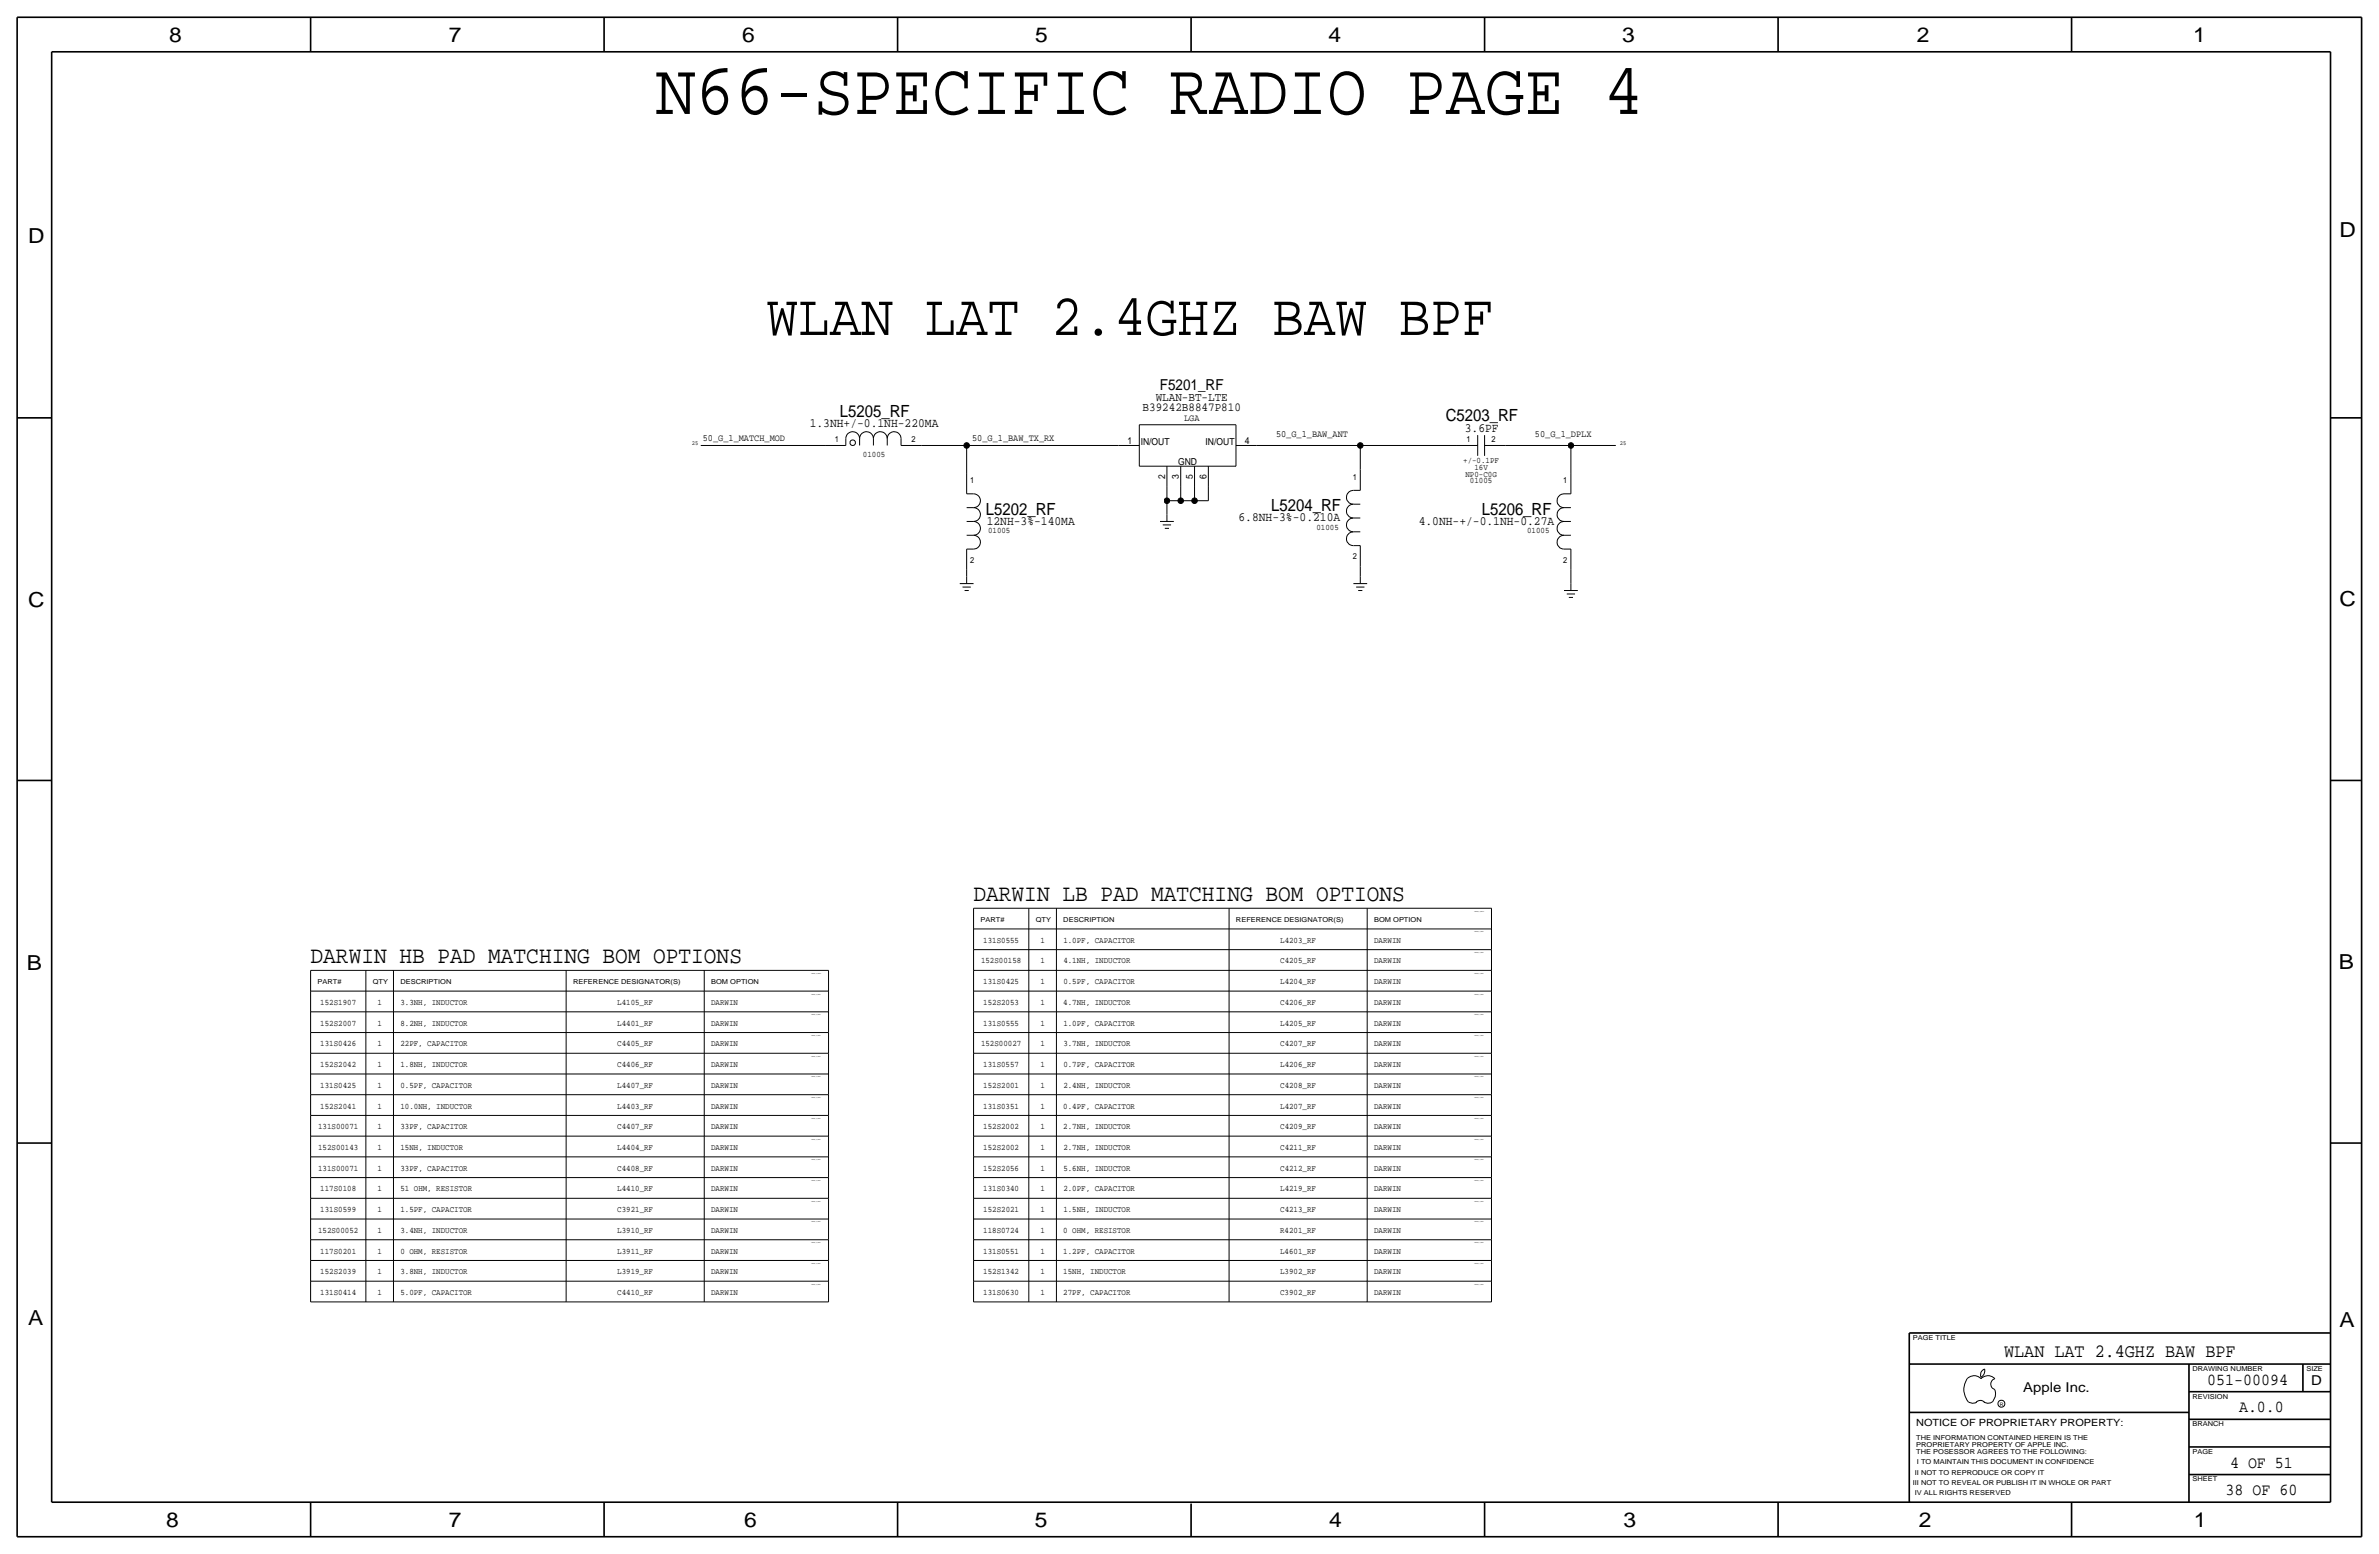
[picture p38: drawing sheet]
<svg xmlns="http://www.w3.org/2000/svg" width="875mm" height="572mm" viewBox="0 0 875 572" stroke-linecap="round" stroke-linejoin="round" font-family="sans-serif">
<defs><g id="words">
<text font-size="27.1" x="241.2" y="41.9">N66-SPECIFIC RADIO PAGE 4</text>
<text font-size="21.7" x="281.9" y="123.2">WLAN LAT 2.4GHZ BAW BPF</text>
<g font-size="8.7">
<text x="358.1" y="331.5">DARWIN LB PAD MATCHING BOM OPTIONS</text>
<text x="114.2" y="354.3">DARWIN HB PAD MATCHING BOM OPTIONS</text>
</g>
<g font-size="7.6">
<text x="62.2" y="15.5">8</text>
<text x="165.1" y="15.5">7</text>
<text x="273" y="15.5">6</text>
<text x="380.7" y="15.5">5</text>
<text x="488.6" y="15.5">4</text>
<text x="596.6" y="15.5">3</text>
<text x="705.1" y="15.5">2</text>
<text x="806.7" y="15.5">1</text>
<text x="10.4" y="89.4">D</text>
<text x="860.5" y="87.1">D</text>
<text x="10.4" y="223.3">C</text>
<text x="860.5" y="222.8">C</text>
<text x="9.8" y="356.6">B</text>
<text x="860.3" y="356.4">B</text>
<text x="10.4" y="487.4">A</text>
<text x="860.5" y="488.2">A</text>
<text x="61.2" y="561.6">8</text>
<text x="165" y="561.6">7</text>
<text x="273.8" y="561.6">6</text>
<text x="380.7" y="561.6">5</text>
<text x="488.9" y="561.6">4</text>
<text x="597.1" y="561.6">3</text>
<text x="705.8" y="561.6">2</text>
<text x="806.9" y="561.6">1</text>
</g>
<text font-size="6.9" x="737.2" y="499.1">WLAN LAT 2.4GHZ BAW BPF</text>
<g font-size="6.2">
<text x="308.9" y="153.4">L5205_RF</text>
<text x="531.7" y="154.9">C5203_RF</text>
<text x="362.7" y="189.2">L5202_RF</text>
<text x="467.5" y="188">L5204_RF</text>
<text x="545" y="189.2">L5206_RF</text>
<text x="811.9" y="509.3">051-00094</text>
<text x="823.6" y="519.4">A.0.0</text>
<text x="820.3" y="539.8">4 OF 51</text>
<text x="818.6" y="549.9">38 OF 60</text>
</g>
<text font-size="5.6" x="426.6" y="143.5">F5201_RF</text>
<g font-size="5">
<text x="850.1" y="509.3">D</text>
<text x="744.2" y="511.8">Apple Inc.</text>
</g>
<g font-size="4.7">
<text x="297.8" y="157">1.3NH+/-0.1NH-220MA</text>
<text x="538.8" y="158.7">3.6PF</text>
<text x="455.5" y="191.8">6.8NH-3%-0.210A</text>
<text x="362.9" y="193">12NH-3%-140MA</text>
<text x="521.8" y="193">4.0NH-+/-0.1NH-0.27A</text>
</g>
<g font-size="4.5">
<text x="425.1" y="147.3">WLAN-BT-LTE</text>
<text x="420.2" y="151.1">B39242B8847P810</text>
</g>
<text font-size="3.7" x="704.8" y="524.5">NOTICE OF PROPRIETARY PROPERTY:</text>
<g font-size="3.5">
<text x="435.5" y="154.9">LGA</text>
<text x="469.3" y="160.8">50_G_1_BAW_ANT</text>
<text x="564.6" y="160.8">50_G_1_DPLX</text>
<text x="258.5" y="162.1">50_G_1_MATCH_MOD</text>
<text x="357.6" y="162.1">50_G_1_BAW_TX_RX</text>
<text x="414.8" y="163.3">1</text>
<text x="419.6" y="163.8">IN/OUT</text>
<text x="443.4" y="163.8">IN/OUT</text>
<text x="457.9" y="163.3">4</text>
<text x="433.3" y="170.9">GND</text>
<text x="428.5" y="176" transform="rotate(-90 428.5 176)">2</text>
<text x="433.6" y="176" transform="rotate(-90 433.6 176)">3</text>
<text x="438.7" y="176" transform="rotate(-90 438.7 176)">5</text>
<text x="443.8" y="176" transform="rotate(-90 443.8 176)">6</text>
</g>
<g font-size="3.1">
<text x="307" y="162.6">1</text>
<text x="317.4" y="167.9">01005</text>
<text x="335.2" y="162.6">2</text>
<text x="539.4" y="162.6">1</text>
<text x="548.6" y="162.6">2</text>
<text x="538.2" y="170.2">+/-0.1PF</text>
<text x="542.3" y="172.7">16V</text>
<text x="356.8" y="177.8">1</text>
<text x="497.5" y="176.5">1</text>
<text x="539" y="175.3">NP0-C0G</text>
<text x="540.7" y="177.8">01005</text>
<text x="575" y="177.8">1</text>
<text x="363.4" y="196.1">01005</text>
<text x="484.2" y="194.8">01005</text>
<text x="561.7" y="196.1">01005</text>
<text x="356.8" y="207">2</text>
<text x="497.5" y="205.7">2</text>
<text x="575" y="207">2</text>
<text x="361.7" y="346.7">131S0555</text>
<text x="382.7" y="346.7">1</text>
<text x="391.1" y="346.7">1.0PF, CAPACITOR</text>
<text x="470.9" y="346.7">L4203_RF</text>
<text x="505.4" y="346.7">DARWIN</text>
<text x="360.8" y="354.3">152S00158</text>
<text x="382.7" y="354.3">1</text>
<text x="391.1" y="354.3">4.1NH, INDUCTOR</text>
<text x="470.9" y="354.3">C4205_RF</text>
<text x="505.4" y="354.3">DARWIN</text>
<text x="361.7" y="361.9">131S0425</text>
<text x="382.7" y="361.9">1</text>
<text x="391.1" y="361.9">0.5PF, CAPACITOR</text>
<text x="470.9" y="361.9">L4204_RF</text>
<text x="505.4" y="361.9">DARWIN</text>
<text x="117.8" y="369.6">152S1907</text>
<text x="138.8" y="369.6">1</text>
<text x="147.3" y="369.6">3.3NH, INDUCTOR</text>
<text x="227" y="369.6">L4105_RF</text>
<text x="261.6" y="369.6">DARWIN</text>
<text x="361.6" y="369.6">152S2053</text>
<text x="382.7" y="369.6">1</text>
<text x="391.1" y="369.6">4.7NH, INDUCTOR</text>
<text x="470.9" y="369.6">C4206_RF</text>
<text x="505.4" y="369.6">DARWIN</text>
<text x="117.8" y="377.2">152S2007</text>
<text x="138.8" y="377.2">1</text>
<text x="147.3" y="377.2">8.2NH, INDUCTOR</text>
<text x="227" y="377.2">L4401_RF</text>
<text x="261.6" y="377.2">DARWIN</text>
<text x="361.7" y="377.2">131S0555</text>
<text x="382.7" y="377.2">1</text>
<text x="391.1" y="377.2">1.0PF, CAPACITOR</text>
<text x="470.9" y="377.2">L4205_RF</text>
<text x="505.4" y="377.2">DARWIN</text>
<text x="117.8" y="384.8">131S0426</text>
<text x="138.8" y="384.8">1</text>
<text x="147.3" y="384.8">22PF, CAPACITOR</text>
<text x="227" y="384.8">C4405_RF</text>
<text x="261.6" y="384.8">DARWIN</text>
<text x="360.8" y="384.8">152S00027</text>
<text x="382.7" y="384.8">1</text>
<text x="391.1" y="384.8">3.7NH, INDUCTOR</text>
<text x="470.9" y="384.8">C4207_RF</text>
<text x="505.4" y="384.8">DARWIN</text>
<text x="117.8" y="392.4">152S2042</text>
<text x="138.8" y="392.4">1</text>
<text x="147.3" y="392.4">1.8NH, INDUCTOR</text>
<text x="227" y="392.4">C4406_RF</text>
<text x="261.6" y="392.4">DARWIN</text>
<text x="361.6" y="392.4">131S0557</text>
<text x="382.7" y="392.4">1</text>
<text x="391.1" y="392.4">0.7PF, CAPACITOR</text>
<text x="470.9" y="392.4">L4206_RF</text>
<text x="505.4" y="392.4">DARWIN</text>
<text x="117.8" y="400">131S0425</text>
<text x="138.8" y="400">1</text>
<text x="147.3" y="400">0.5PF, CAPACITOR</text>
<text x="227" y="400">L4407_RF</text>
<text x="261.6" y="400">DARWIN</text>
<text x="361.7" y="400">152S2001</text>
<text x="382.7" y="400">1</text>
<text x="391.1" y="400">2.4NH, INDUCTOR</text>
<text x="470.9" y="400">C4208_RF</text>
<text x="505.4" y="400">DARWIN</text>
<text x="117.8" y="407.7">152S2041</text>
<text x="138.8" y="407.7">1</text>
<text x="147.3" y="407.7">10.0NH, INDUCTOR</text>
<text x="227" y="407.7">L4403_RF</text>
<text x="261.6" y="407.7">DARWIN</text>
<text x="361.6" y="407.7">131S0351</text>
<text x="382.7" y="407.7">1</text>
<text x="391.1" y="407.7">0.4PF, CAPACITOR</text>
<text x="470.9" y="407.7">L4207_RF</text>
<text x="505.4" y="407.7">DARWIN</text>
<text x="117" y="415.3">131S00071</text>
<text x="138.8" y="415.3">1</text>
<text x="147.3" y="415.3">33PF, CAPACITOR</text>
<text x="227" y="415.3">C4407_RF</text>
<text x="261.6" y="415.3">DARWIN</text>
<text x="361.6" y="415.3">152S2002</text>
<text x="382.7" y="415.3">1</text>
<text x="391.1" y="415.3">2.7NH, INDUCTOR</text>
<text x="470.9" y="415.3">C4209_RF</text>
<text x="505.4" y="415.3">DARWIN</text>
<text x="117" y="422.9">152S00143</text>
<text x="138.8" y="422.9">1</text>
<text x="147.3" y="422.9">15NH, INDUCTOR</text>
<text x="227" y="422.9">L4404_RF</text>
<text x="261.6" y="422.9">DARWIN</text>
<text x="361.7" y="422.9">152S2002</text>
<text x="382.7" y="422.9">1</text>
<text x="391.1" y="422.9">2.7NH, INDUCTOR</text>
<text x="470.9" y="422.9">C4211_RF</text>
<text x="505.4" y="422.9">DARWIN</text>
<text x="117" y="430.5">131S00071</text>
<text x="138.8" y="430.5">1</text>
<text x="147.3" y="430.5">33PF, CAPACITOR</text>
<text x="227" y="430.5">C4408_RF</text>
<text x="261.6" y="430.5">DARWIN</text>
<text x="361.7" y="430.5">152S2056</text>
<text x="382.7" y="430.5">1</text>
<text x="391.1" y="430.5">5.6NH, INDUCTOR</text>
<text x="470.9" y="430.5">C4212_RF</text>
<text x="505.4" y="430.5">DARWIN</text>
<text x="117.8" y="438.1">117S0108</text>
<text x="138.8" y="438.1">1</text>
<text x="147.3" y="438.1">51 OHM, RESISTOR</text>
<text x="227" y="438.1">L4410_RF</text>
<text x="261.6" y="438.1">DARWIN</text>
<text x="361.7" y="438.1">131S0340</text>
<text x="382.7" y="438.1">1</text>
<text x="391.1" y="438.1">2.0PF, CAPACITOR</text>
<text x="470.9" y="438.1">L4219_RF</text>
<text x="505.4" y="438.1">DARWIN</text>
<text x="117.8" y="445.8">131S0599</text>
<text x="138.8" y="445.8">1</text>
<text x="147.3" y="445.8">1.5PF, CAPACITOR</text>
<text x="227" y="445.8">C3921_RF</text>
<text x="261.6" y="445.8">DARWIN</text>
<text x="361.7" y="445.8">152S2021</text>
<text x="382.7" y="445.8">1</text>
<text x="391.1" y="445.8">1.5NH, INDUCTOR</text>
<text x="470.9" y="445.8">C4213_RF</text>
<text x="505.4" y="445.8">DARWIN</text>
<text x="117" y="453.4">152S00052</text>
<text x="138.8" y="453.4">1</text>
<text x="147.3" y="453.4">3.4NH, INDUCTOR</text>
<text x="227" y="453.4">L3910_RF</text>
<text x="261.6" y="453.4">DARWIN</text>
<text x="361.6" y="453.4">118S0724</text>
<text x="382.7" y="453.4">1</text>
<text x="391.1" y="453.4">0 OHM, RESISTOR</text>
<text x="470.9" y="453.4">R4201_RF</text>
<text x="505.4" y="453.4">DARWIN</text>
<text x="117.8" y="461">117S0201</text>
<text x="138.8" y="461">1</text>
<text x="147.3" y="461">0 OHM, RESISTOR</text>
<text x="227" y="461">L3911_RF</text>
<text x="261.6" y="461">DARWIN</text>
<text x="361.6" y="461">131S0551</text>
<text x="382.7" y="461">1</text>
<text x="391.1" y="461">1.2PF, CAPACITOR</text>
<text x="470.9" y="461">L4601_RF</text>
<text x="505.4" y="461">DARWIN</text>
<text x="117.8" y="468.6">152S2039</text>
<text x="138.8" y="468.6">1</text>
<text x="147.3" y="468.6">3.8NH, INDUCTOR</text>
<text x="227" y="468.6">L3919_RF</text>
<text x="261.6" y="468.6">DARWIN</text>
<text x="361.6" y="468.6">152S1342</text>
<text x="382.7" y="468.6">1</text>
<text x="391.1" y="468.6">15NH, INDUCTOR</text>
<text x="470.9" y="468.6">L3902_RF</text>
<text x="505.4" y="468.6">DARWIN</text>
<text x="117.8" y="476.2">131S0414</text>
<text x="138.8" y="476.2">1</text>
<text x="147.3" y="476.2">5.0PF, CAPACITOR</text>
<text x="227" y="476.2">C4410_RF</text>
<text x="261.6" y="476.2">DARWIN</text>
<text x="361.6" y="476.2">131S0630</text>
<text x="382.7" y="476.2">1</text>
<text x="391.1" y="476.2">27PF, CAPACITOR</text>
<text x="470.9" y="476.2">C3902_RF</text>
<text x="505.4" y="476.2">DARWIN</text>
</g>
<g font-size="2.5">
<text x="360.6" y="339.1">PART#</text>
<text x="380.9" y="339.1">QTY</text>
<text x="391.1" y="339.1">DESCRIPTION</text>
<text x="454.6" y="339.1">REFERENCE DESIGNATOR(S)</text>
<text x="505.4" y="339.1">BOM OPTION</text>
<text x="116.8" y="361.9">PART#</text>
<text x="137.1" y="361.9">QTY</text>
<text x="147.3" y="361.9">DESCRIPTION</text>
<text x="210.8" y="361.9">REFERENCE DESIGNATOR(S)</text>
<text x="261.6" y="361.9">BOM OPTION</text>
<text x="703.5" y="492.8">PAGE TITLE</text>
<text x="806.4" y="504.2">DRAWING NUMBER</text>
<text x="848.3" y="504.2">SIZE</text>
<text x="806.4" y="514.4">REVISION</text>
<text x="806.4" y="524.5">BRANCH</text>
<text x="704.8" y="532.1">PROPRIETARY PROPERTY OF APPLE INC.</text>
<text x="704.8" y="529.6">THE INFORMATION CONTAINED HEREIN IS THE</text>
<text x="704.8" y="534.7">THE POSESSOR AGREES TO THE FOLLOWING:</text>
<text x="705.1" y="538.5">I TO MAINTAIN THIS DOCUMENT IN CONFIDENCE</text>
<text x="806.4" y="534.7">PAGE</text>
<text x="704.3" y="542.3">II NOT TO REPRODUCE OR COPY IT</text>
<text x="806.4" y="544.8">SHEET</text>
<text x="703.5" y="546.1">III NOT TO REVEAL OR PUBLISH IT IN WHOLE OR PART</text>
<text x="704.3" y="549.9">IV ALL RIGHTS RESERVED</text>
</g>
<g font-size="2.3">
<text x="254.5" y="163.8">25</text>
<text x="595.8" y="163.8">25</text>
</g>
<text font-size="1.8" x="735.5" y="516.9">R</text>
<g font-size=".4">
<text x="542.2" y="335.3">TABLE_5_HEAD</text>
<text x="542.2" y="342.9">TABLE_5_ITEM</text>
<text x="542.2" y="350.5">TABLE_5_ITEM</text>
<text x="298.4" y="358.1">TABLE_5_HEAD</text>
<text x="542.2" y="358.1">TABLE_5_ITEM</text>
<text x="298.4" y="365.8">TABLE_5_ITEM</text>
<text x="542.2" y="365.8">TABLE_5_ITEM</text>
<text x="298.4" y="373.4">TABLE_5_ITEM</text>
<text x="542.2" y="373.4">TABLE_5_ITEM</text>
<text x="298.4" y="381">TABLE_5_ITEM</text>
<text x="542.2" y="381">TABLE_5_ITEM</text>
<text x="298.4" y="388.6">TABLE_5_ITEM</text>
<text x="542.2" y="388.6">TABLE_5_ITEM</text>
<text x="298.4" y="396.2">TABLE_5_ITEM</text>
<text x="542.2" y="396.2">TABLE_5_ITEM</text>
<text x="298.4" y="403.9">TABLE_5_ITEM</text>
<text x="542.2" y="403.9">TABLE_5_ITEM</text>
<text x="298.4" y="411.5">TABLE_5_ITEM</text>
<text x="542.2" y="411.5">TABLE_5_ITEM</text>
<text x="298.4" y="419.1">TABLE_5_ITEM</text>
<text x="542.2" y="419.1">TABLE_5_ITEM</text>
<text x="298.4" y="426.7">TABLE_5_ITEM</text>
<text x="542.2" y="426.7">TABLE_5_ITEM</text>
<text x="298.4" y="434.3">TABLE_5_ITEM</text>
<text x="542.2" y="434.3">TABLE_5_ITEM</text>
<text x="298.4" y="442">TABLE_5_ITEM</text>
<text x="542.2" y="442">TABLE_5_ITEM</text>
<text x="298.4" y="449.6">TABLE_5_ITEM</text>
<text x="542.2" y="449.6">TABLE_5_ITEM</text>
<text x="298.4" y="457.2">TABLE_5_ITEM</text>
<text x="542.2" y="457.2">TABLE_5_ITEM</text>
<text x="298.4" y="464.8">TABLE_5_ITEM</text>
<text x="542.2" y="464.8">TABLE_5_ITEM</text>
<text x="298.4" y="472.4">TABLE_5_ITEM</text>
<text x="542.2" y="472.4">TABLE_5_ITEM</text>
</g>
</g></defs>
<g fill="none" stroke="#000" stroke-width=".37">
<path d="M419.1 156.2h35.5zM419.1 156.2v15.3zM454.6 156.2v15.3zM257.8 163.8h45.7zM303.5 163.8h7.6zM311.1 161.3a2.54 2.54 0 0 1 2.5-2.5 2.54 2.54 0 0 1 2.6 2.5 2.54 2.54 0 0 1 2.5-2.5 2.54 2.54 0 0 1 2.6 2.5 2.54 2.54 0 0 1 2.5-2.5 2.54 2.54 0 0 1 2.5 2.5 2.54 2.54 0 0 1 2.6-2.5 2.54 2.54 0 0 1 2.5 2.5M311.1 161.3v2.5zM316.2 161.3v2.5zM321.3 161.3v2.5zM326.3 161.3v2.5zM331.4 161.3v2.5zM331.4 163.8h7.6z"/>
<path d="M339 163.8h16.5zM355.6 163.8v10.2zM355.6 174v7.6zM355.6 163.8h55.8zM411.4 163.8h7.7zM419.1 171.5h35.5zM429.2 179.1v5zM429.2 171.4v7.7zM434.3 179.1v5zM434.3 171.4v7.7zM439.4 179.1v5.1zM439.4 171.4v7.7z"/>
<path d="M444.5 179.1v5zM444.5 171.4v7.7zM454.6 163.8h7.6zM462.2 163.8h38.1zM500.3 163.8v8.9zM500.3 172.7v7.6zM500.3 163.8h35.6zM535.9 163.8h7.6zM543.5 160v7.6zM546.1 163.8h7.6zM546.1 160v7.6zM553.7 163.8h24.1z"/>
<path d="M577.8 163.8h16.5zM577.8 163.8v10.2zM577.8 174v7.6zM355.6 196.9h2.5zM355.6 191.8h2.5zM355.6 186.7h2.5zM355.6 181.6h2.5zM358.1 181.6a2.54 2.54 0 0 1 2.5 2.5 2.54 2.54 0 0 1-2.5 2.6 2.54 2.54 0 0 1 2.5 2.5 2.54 2.54 0 0 1-2.5 2.6 2.54 2.54 0 0 1 2.5 2.5 2.54 2.54 0 0 1-2.5 2.6 2.54 2.54 0 0 1 2.5 2.5 2.54 2.54 0 0 1-2.5 2.5M426.7 191.8h5.1zM427.7 193h3zM428.4 194.3h1.6zM429.2 184.2v5z"/>
<path d="M429.2 189.2v2.6zM429.2 184.2h5.1zM434.3 184.2h5.1zM439.4 184.2h5.1zM497.8 195.6h2.5zM497.8 190.5h2.5zM497.8 185.4h2.5zM497.8 180.3h2.5zM497.8 195.6a2.54 2.54 0 0 0-2.5 2.5 2.54 2.54 0 0 0 2.4 2.6M497.8 185.4a2.54 2.54 0 0 0-2.5 2.5 2.54 2.54 0 0 0 2.4 2.6M497.8 180.3a2.54 2.54 0 0 0-2.5 2.6 2.54 2.54 0 0 0 2.4 2.5M497.8 190.5a2.54 2.54 0 0 0-2.5 2.5 2.54 2.54 0 0 0 2.4 2.6"/>
<path d="M575.3 196.9h2.5zM575.3 191.8h2.5zM575.3 186.7h2.5zM575.3 181.6h2.5zM575.3 196.9a2.54 2.54 0 0 0-2.6 2.5 2.54 2.54 0 0 0 2.5 2.5M575.3 186.7a2.54 2.54 0 0 0-2.6 2.5 2.54 2.54 0 0 0 2.5 2.6M575.3 181.6a2.54 2.54 0 0 0-2.6 2.5 2.54 2.54 0 0 0 2.5 2.6M575.3 191.8a2.54 2.54 0 0 0-2.6 2.5 2.54 2.54 0 0 0 2.5 2.5M353 214.6h5.1zM354 215.9h3.1zM354.8 217.2h1.5zM355.6 209.6v2.5z"/>
<path d="M355.6 201.9v7.7zM355.6 212.1v2.5zM355.6 201.9h2.5zM497.8 214.6h5.1zM497.8 200.7h2.5zM498.8 215.9h3.1zM499.6 217.2h1.5zM500.3 208.3v3.8zM500.3 212.1v2.5zM500.3 200.7v7.6zM575.3 201.9h2.5zM575.3 217.2h5z"/>
<path d="M576.3 218.4h3zM577 219.7h1.6zM577.8 209.6v5zM577.8 214.6v2.6zM577.8 201.9v7.7zM358.1 334v7.6zM358.1 334h190.5zM378.4 334v7.6zM388.6 334v7.6zM452.1 334v7.6zM502.9 334v7.6zM548.6 334v7.6z"/>
<path d="M114.2 356.9v7.6zM114.2 356.9h190.5zM134.6 356.9v7.6zM144.7 356.9v7.6zM208.2 356.9v7.6zM259 356.9v7.6zM304.7 356.9v7.6zM358.1 341.6v7.7zM358.1 349.2v7.7zM358.1 356.9v7.6zM358.1 341.6h190.5zM358.1 349.2h190.5z"/>
<path d="M358.1 356.9h190.5zM378.4 341.6v7.7zM378.4 349.2v7.7zM378.4 356.9v7.6zM388.6 341.6v7.7zM388.6 349.2v7.7zM388.6 356.9v7.6zM452.1 341.6v7.7zM452.1 349.2v7.7zM452.1 356.9v7.6zM502.9 341.6v7.7zM502.9 349.2v7.7z"/>
<path d="M502.9 356.9v7.6zM548.6 341.6v7.7zM548.6 349.2v7.7zM548.6 356.9v7.6zM114.2 364.5v7.6zM114.2 372.1v7.6zM114.2 379.7v7.7zM114.2 372.1h190.5zM114.2 364.5h190.5zM114.2 379.7h190.5zM134.6 364.5v7.6zM134.6 372.1v7.6z"/>
<path d="M134.6 379.7v7.7zM144.7 364.5v7.6zM144.7 372.1v7.6zM144.7 379.7v7.7zM208.2 364.5v7.6zM208.2 372.1v7.6zM208.2 379.7v7.7zM259 364.5v7.6zM259 372.1v7.6zM259 379.7v7.7zM304.7 364.5v7.6zM304.7 372.1v7.6z"/>
<path d="M304.7 379.7v7.7zM358.1 364.5v7.6zM358.1 379.7v7.7zM358.1 372.1v7.6zM358.1 364.5h190.5zM358.1 372.1h190.5zM358.1 379.7h190.5zM378.4 364.5v7.6zM378.4 379.7v7.7zM378.4 372.1v7.6zM388.6 364.5v7.6zM388.6 379.7v7.7z"/>
<path d="M388.6 372.1v7.6zM452.1 364.5v7.6zM452.1 379.7v7.7zM452.1 372.1v7.6zM502.9 364.5v7.6zM502.9 379.7v7.7zM502.9 372.1v7.6zM548.6 364.5v7.6zM548.6 379.7v7.7zM548.6 372.1v7.6zM114.2 387.4v7.6zM114.2 395v7.6z"/>
<path d="M114.2 387.4h190.5zM114.2 395h190.5zM134.6 387.4v7.6zM134.6 395v7.6zM144.7 387.4v7.6zM144.7 395v7.6zM208.2 387.4v7.6zM208.2 395v7.6zM259 387.4v7.6zM259 395v7.6zM304.7 387.4v7.6zM304.7 395v7.6z"/>
<path d="M358.1 387.4v7.6zM358.1 395v7.6zM358.1 395h190.5zM358.1 387.4h190.5zM378.4 387.4v7.6zM378.4 395v7.6zM388.6 387.4v7.6zM388.6 395v7.6zM452.1 387.4v7.6zM452.1 395v7.6zM502.9 387.4v7.6zM502.9 395v7.6z"/>
<path d="M548.6 387.4v7.6zM548.6 395v7.6zM114.2 402.6v7.6zM114.2 410.2v7.6zM114.2 417.8v7.6zM114.2 402.6h190.5zM114.2 410.2h190.5zM114.2 417.8h190.5zM134.6 402.6v7.6zM134.6 410.2v7.6zM134.6 417.8v7.6zM144.7 402.6v7.6z"/>
<path d="M144.7 410.2v7.6zM144.7 417.8v7.6zM208.2 402.6v7.6zM208.2 410.2v7.6zM208.2 417.8v7.6zM259 402.6v7.6zM259 410.2v7.6zM259 417.8v7.6zM304.7 402.6v7.6zM304.7 410.2v7.6zM304.7 417.8v7.6zM358.1 417.8v7.6z"/>
<path d="M358.1 410.2v7.6zM358.1 402.6v7.6zM358.1 417.8h190.5zM358.1 410.2h190.5zM358.1 402.6h190.5zM378.4 417.8v7.6zM378.4 410.2v7.6zM378.4 402.6v7.6zM388.6 417.8v7.6zM388.6 410.2v7.6zM388.6 402.6v7.6zM452.1 417.8v7.6z"/>
<path d="M452.1 410.2v7.6zM452.1 402.6v7.6zM502.9 417.8v7.6zM502.9 410.2v7.6zM502.9 402.6v7.6zM548.6 417.8v7.6zM548.6 410.2v7.6zM548.6 402.6v7.6zM114.2 425.5v7.6zM114.2 433.1v7.6zM114.2 425.5h190.5zM114.2 433.1h190.5z"/>
<path d="M134.6 425.5v7.6zM134.6 433.1v7.6zM144.7 425.5v7.6zM144.7 433.1v7.6zM208.2 425.5v7.6zM208.2 433.1v7.6zM259 425.5v7.6zM259 433.1v7.6zM304.7 425.5v7.6zM304.7 433.1v7.6zM358.1 433.1v7.6zM358.1 425.5v7.6z"/>
<path d="M358.1 433.1h190.5zM358.1 425.5h190.5zM378.4 433.1v7.6zM378.4 425.5v7.6zM388.6 433.1v7.6zM388.6 425.5v7.6zM452.1 433.1v7.6zM452.1 425.5v7.6zM502.9 433.1v7.6zM502.9 425.5v7.6zM548.6 433.1v7.6zM548.6 425.5v7.6z"/>
<path d="M114.2 455.9v7.6zM114.2 448.3v7.6zM114.2 440.7v7.6zM114.2 455.9h190.5zM114.2 440.7h190.5zM114.2 448.3h190.5zM134.6 455.9v7.6zM134.6 448.3v7.6zM134.6 440.7v7.6zM144.7 455.9v7.6zM144.7 448.3v7.6zM144.7 440.7v7.6z"/>
<path d="M208.2 455.9v7.6zM208.2 448.3v7.6zM208.2 440.7v7.6zM259 455.9v7.6zM259 448.3v7.6zM259 440.7v7.6zM304.7 455.9v7.6zM304.7 448.3v7.6zM304.7 440.7v7.6zM358.1 448.3v7.6zM358.1 455.9v7.6zM358.1 440.7v7.6z"/>
<path d="M358.1 455.9h190.5zM358.1 448.3h190.5zM358.1 440.7h190.5zM378.4 448.3v7.6zM378.4 455.9v7.6zM378.4 440.7v7.6zM388.6 448.3v7.6zM388.6 455.9v7.6zM388.6 440.7v7.6zM452.1 448.3v7.6zM452.1 455.9v7.6zM452.1 440.7v7.6z"/>
<path d="M502.9 448.3v7.6zM502.9 455.9v7.6zM502.9 440.7v7.6zM548.6 448.3v7.6zM548.6 455.9v7.6zM548.6 440.7v7.6zM114.2 463.6v7.6zM114.2 471.2v7.6zM114.2 463.6h190.5zM114.2 471.2h190.5zM114.2 478.8h190.5zM134.6 463.6v7.6z"/>
<path d="M134.6 471.2v7.6zM144.7 463.6v7.6zM144.7 471.2v7.6zM208.2 463.6v7.6zM208.2 471.2v7.6zM259 463.6v7.6zM259 471.2v7.6zM304.7 463.6v7.6zM304.7 471.2v7.6zM358.1 463.6v7.6zM358.1 471.2v7.6zM358.1 463.6h190.5z"/>
<path d="M358.1 471.2h190.5zM358.1 478.8h190.5zM378.4 463.6v7.6zM378.4 471.2v7.6zM388.6 463.6v7.6zM388.6 471.2v7.6zM452.1 463.6v7.6zM452.1 471.2v7.6zM502.9 463.6v7.6zM502.9 471.2v7.6zM548.6 463.6v7.6zM548.6 471.2v7.6z"/>
<path d="M724.1 515.6l.5 .2a2.67 2.67 0 0 0 2.5-.2M726.8 515.7a2.09 2.09 0 0 1 3.1 0M728.6 506.5a2.69 2.69 0 0 0 1.3-3 2.26 2.26 0 0 0-1.3 3M729.7 515.6l.4 .2a2.67 2.67 0 0 0 2.6-.2M733.7 511.1a4.5 4.5 0 0 1-1 4.6M733.8 511a2.08 2.08 0 0 1-1.6-2 2.08 2.08 0 0 1 1.6-2 3.4 3.4 0 0 0-5.1 0 3.6 3.6 0 0 0-3.9-.8 3.6 3.6 0 0 0-2.3 3.3 7.1 7.1 0 0 0 1.6 6.2"/>
<circle cx="313.6" cy="162.8" r="1.02"/>
<circle cx="736.1" cy="516.2" r="1.28"/>
</g>
<g fill="#000" stroke="#000" stroke-width=".37">
<circle cx="355.6" cy="163.8" r="1.02"/>
<circle cx="500.3" cy="163.8" r="1.02"/>
<circle cx="577.8" cy="163.8" r="1.02"/>
<circle cx="429.2" cy="184.1" r="1.02"/>
<circle cx="434.3" cy="184.1" r="1.02"/>
<circle cx="439.4" cy="184.1" r="1.02"/>
</g>
<g fill="none" stroke="#000" stroke-width=".6" stroke-linecap="butt">
<path d="M6.3 6.4v558.7zM6.3 6.4h862.3zM19 19.1v533.4zM19 19.1h838.2zM114.2 6.4v12.7zM222.2 6.4v12.7zM330.1 6.4v12.7zM438.1 6.4v12.7zM546.1 6.4v12.7zM654 6.4v12.7zM762 6.4v12.7zM857.2 19.1v533.4z"/>
<path d="M868.6 6.4v558.7zM6.3 153.7h12.7zM857.2 153.7h11.4zM6.3 287h12.7zM857.2 287h11.4zM6.3 420.4h12.7zM857.2 420.4h11.4zM702.3 490.2v62.3zM702.3 490.2h154.9zM702.3 519.4h102.8zM702.3 501.6h154.9zM805.1 501.6v50.8z"/>
<path d="M805.1 511.8h52.1zM847 501.6v10.2zM805.1 522h52.1zM805.1 532.1h52.1zM19 552.5h838.2zM114.2 552.4v12.7zM222.2 552.5v12.7zM330.1 552.5v12.7zM438.1 553v12.1zM546.1 552.5v12.7zM654 552.5v12.7zM762 552.5v12.7z"/>
<path d="M805.1 542.3h52.1zM6.3 565.1h862.3z"/>
</g>
<use href="#words"/>
</svg>
